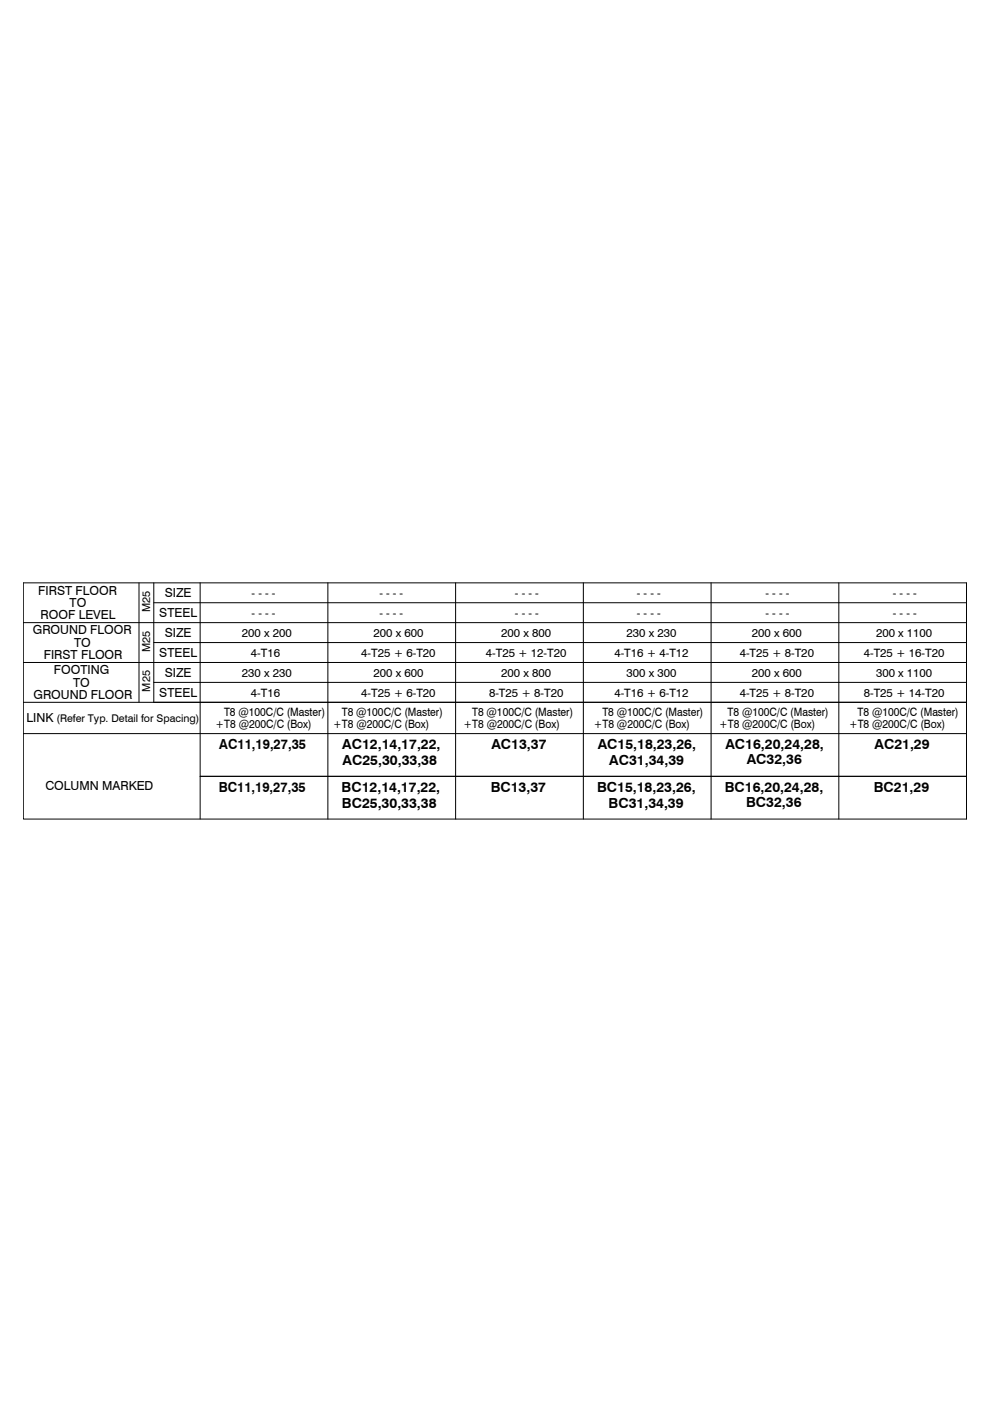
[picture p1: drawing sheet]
<svg xmlns="http://www.w3.org/2000/svg" width="210mm" height="297mm" viewBox="0 0 210 297" stroke-linecap="round" stroke-linejoin="round" font-family="sans-serif">
<defs><g id="words">
<g font-size="2.9">
<text x="46.5" y="158.8">AC11,19,27,35</text>
<text x="72.6" y="158.8">AC12,14,17,22,</text>
<text x="104.2" y="158.8">AC13,37</text>
<text x="126.7" y="158.8">AC15,18,23,26,</text>
<text x="153.8" y="158.8">AC16,20,24,28,</text>
<text x="185.4" y="158.8">AC21,29</text>
<text x="46.4" y="167.9">BC11,19,27,35</text>
<text x="72.4" y="167.9">BC12,14,17,22,</text>
<text x="72.6" y="162.2">AC25,30,33,38</text>
<text x="104.1" y="167.9">BC13,37</text>
<text x="126.6" y="167.9">BC15,18,23,26,</text>
<text x="129.2" y="162.2">AC31,34,39</text>
<text x="153.7" y="167.9">BC16,20,24,28,</text>
<text x="158.3" y="162">AC32,36</text>
<text x="185.3" y="167.9">BC21,29</text>
<text x="72.5" y="171.3">BC25,30,33,38</text>
<text x="129" y="171.3">BC31,34,39</text>
<text x="158.2" y="171.1">BC32,36</text>
</g>
<g font-size="2.6">
<text x="8.1" y="126.2">FIRST FLOOR</text>
<text x="8.6" y="131.3">ROOF LEVEL</text>
<text x="14.8" y="128.7">TO</text>
<text x="33.8" y="130.9">STEEL</text>
<text x="35" y="126.6">SIZE</text>
<text x="7" y="134.4">GROUND FLOOR</text>
<text x="15.7" y="137.1">TO</text>
<text x="35" y="135.1">SIZE</text>
<text x="9.3" y="139.7">FIRST FLOOR</text>
<text x="11.4" y="142.9">FOOTING</text>
<text x="33.8" y="139.3">STEEL</text>
<text x="35" y="143.5">SIZE</text>
<text x="7.1" y="148.1">GROUND FLOOR</text>
<text x="15.5" y="145.6">TO</text>
<text x="33.8" y="147.8">STEEL</text>
<text x="5.6" y="153">LINK</text>
<text x="9.6" y="167.6">COLUMN MARKED</text>
</g>
<g font-size="2.4">
<text x="53.3" y="126.6">- - - -</text>
<text x="53.3" y="130.8">- - - -</text>
<text x="80.4" y="126.6">- - - -</text>
<text x="80.4" y="130.8">- - - -</text>
<text x="109.2" y="126.6">- - - -</text>
<text x="109.2" y="130.8">- - - -</text>
<text x="135" y="126.6">- - - -</text>
<text x="135" y="130.8">- - - -</text>
<text x="162.3" y="126.6">- - - -</text>
<text x="162.3" y="130.8">- - - -</text>
<text x="189.3" y="126.6">- - - -</text>
<text x="189.3" y="130.8">- - - -</text>
<text x="51.3" y="135">200 x 200</text>
<text x="79.2" y="135">200 x 600</text>
<text x="106.3" y="135">200 x 800</text>
<text x="132.8" y="135">230 x 230</text>
<text x="159.4" y="135">200 x 600</text>
<text x="185.7" y="135">200 x 1100</text>
<text x="51.3" y="143.5">230 x 230</text>
<text x="53.2" y="139.2">4-T16</text>
<text x="76.6" y="139.2">4-T25 + 6-T20</text>
<text x="79.2" y="143.5">200 x 600</text>
<text x="103" y="139.2">4-T25 + 12-T20</text>
<text x="106.3" y="143.5">200 x 800</text>
<text x="130.3" y="139.2">4-T16 + 4-T12</text>
<text x="132.8" y="143.5">300 x 300</text>
<text x="156.8" y="139.2">4-T25 + 8-T20</text>
<text x="159.4" y="143.5">200 x 600</text>
<text x="183.1" y="139.2">4-T25 + 16-T20</text>
<text x="185.7" y="143.5">300 x 1100</text>
<text x="53.2" y="147.7">4-T16</text>
<text x="76.6" y="147.7">4-T25 + 6-T20</text>
<text x="103.7" y="147.7">8-T25 + 8-T20</text>
<text x="130.3" y="147.7">4-T16 + 6-T12</text>
<text x="156.8" y="147.7">4-T25 + 8-T20</text>
<text x="183.1" y="147.7">8-T25 + 14-T20</text>
<text x="45.7" y="154.3">+T8 @200C/C (Box)</text>
<text x="47.5" y="151.7">T8 @100C/C (Master)</text>
<text x="70.7" y="154.3">+T8 @200C/C (Box)</text>
<text x="72.5" y="151.7">T8 @100C/C (Master)</text>
<text x="98.3" y="154.3">+T8 @200C/C (Box)</text>
<text x="100.1" y="151.7">T8 @100C/C (Master)</text>
<text x="125.9" y="154.3">+T8 @200C/C (Box)</text>
<text x="127.7" y="151.7">T8 @100C/C (Master)</text>
<text x="152.5" y="154.3">+T8 @200C/C (Box)</text>
<text x="154.3" y="151.7">T8 @100C/C (Master)</text>
<text x="180" y="154.3">+T8 @200C/C (Box)</text>
<text x="181.8" y="151.7">T8 @100C/C (Master)</text>
</g>
<g font-size="2.3">
<text x="31.8" y="129.7" transform="rotate(-90 31.8 129.7)">M25</text>
<text x="31.8" y="138.2" transform="rotate(-90 31.8 138.2)">M25</text>
<text x="31.8" y="146.6" transform="rotate(-90 31.8 146.6)">M25</text>
<text x="12" y="153">(Refer Typ. Detail for Spacing)</text>
</g>
</g></defs>
<!-- layer: SCHEDULED BORDER_ASC -->
<g fill="none" stroke="#000" stroke-width=".21">
<path d="M4.9 123.6h200v50.1h-200zM4.9 132h200M29.5 123.6v25.3M32.6 123.6v25.3M42.4 123.6v50.1M69.5 123.6v50.1M96.6 123.6v50.1M123.7 123.6v50.1M150.8 123.6v50.1M177.8 123.6v50.1M4.9 148.9h200M4.9 140.5h200"/>
<path d="M4.9 155.5h200M42.4 164.6h162.5"/>
</g>
<!-- layer: SCHEDULE LINE_ASC -->
<path d="M32.6 136.2h172.3M32.6 127.8h172.3M32.6 144.7h172.3" fill="none" stroke="#000" stroke-width=".21"/>
<use href="#words"/>
</svg>
